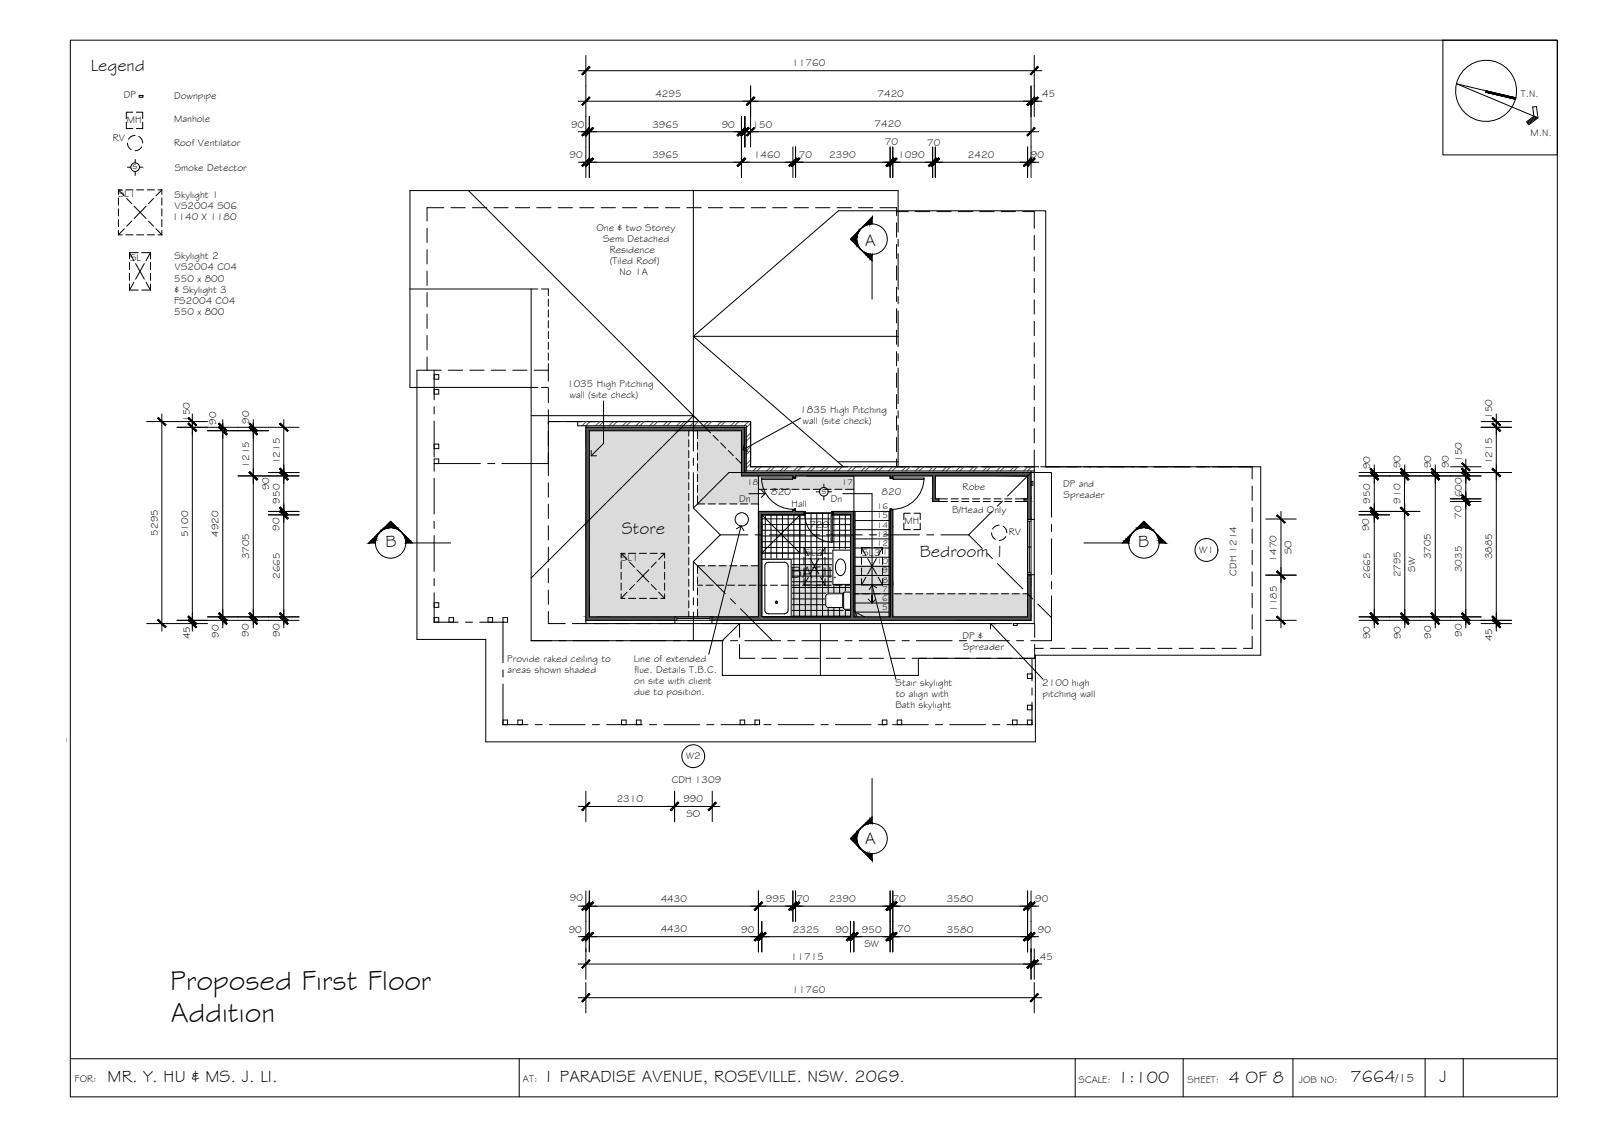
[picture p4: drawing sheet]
<svg xmlns="http://www.w3.org/2000/svg" width="420mm" height="297mm" viewBox="0 0 420 297" stroke-linecap="round" stroke-linejoin="round" font-family="sans-serif">
<defs><g id="words">
<g font-size="7.5">
<text x="44.6" y="259.5">Proposed First Floor</text>
<text x="44.8" y="267.8">Addition</text>
</g>
<g font-size="4.5">
<text x="23.8" y="18.5">Legend</text>
<text x="226.9" y="64.4">A</text>
<text x="101.1" y="143.4">B</text>
<text x="163.1" y="139.9">Store</text>
<text x="298.5" y="143.4">B</text>
<text x="241.2" y="146.1">Bedroom 1</text>
<text x="207.4" y="151.4">BATH.</text>
<text x="226.9" y="221.3">A</text>
<text x="28.2" y="283.6">MR. Y. HU &amp; MS. J. LI.</text>
<text x="142.4" y="283.6">1 PARADISE AVENUE, ROSEVILLE. NSW. 2069.</text>
<text x="293.2" y="283.9">1:100</text>
<text x="322.3" y="283.9">4 OF 8</text>
<text x="354.2" y="283.8">7664</text>
<text x="377.5" y="283.8">J</text>
</g>
<text font-size="3.2" x="366" y="283.8">/15</text>
<g font-size="2.6">
<text x="207.8" y="17.4">11760</text>
<text x="32.5" y="25.7">DP</text>
<text x="45.7" y="26">Downpipe</text>
<text x="171.9" y="25.5">4295</text>
<text x="230.1" y="25.4">7420</text>
<text x="273.4" y="25.5">45</text>
<text x="398.9" y="25.4">T.N.</text>
<text x="33.3" y="32.3">MH</text>
<text x="45.7" y="32">Manhole</text>
<text x="149.8" y="33.5">90</text>
<text x="171.1" y="33.5">3965</text>
<text x="189.3" y="33.5">90</text>
<text x="197.4" y="33.5">150</text>
<text x="229.4" y="33.4">7420</text>
<text x="401.4" y="35.5">M.N.</text>
<text x="29.6" y="37.1">RV</text>
<text x="45.7" y="38.4">Roof Ventilator</text>
<text x="149.4" y="41.5">90</text>
<text x="171.1" y="41.5">3965</text>
<text x="197.7" y="41.5">1460</text>
<text x="209.5" y="41.4">70</text>
<text x="217.5" y="41.5">2390</text>
<text x="232" y="37.9">70</text>
<text x="235.6" y="41.5">1090</text>
<text x="243.2" y="38.2">70</text>
<text x="253.9" y="41.5">2420</text>
<text x="270.4" y="41.5">90</text>
<text x="34.8" y="44.4">s</text>
<text x="45.8" y="44.8">Smoke Detector</text>
<text x="31" y="51.7">SL1</text>
<text x="45.8" y="51.9">Skylight 1</text>
<text x="45.1" y="57.7">1140 X 1180</text>
<text x="45.8" y="54.8">VS2004 S06</text>
<text x="156.4" y="60.5">One &amp; two Storey</text>
<text x="158.2" y="63.4">Semi Detached</text>
<text x="34.1" y="68.3">SL</text>
<text x="45.8" y="67.9">Skylight 2</text>
<text x="45.8" y="70.9">VS2004 C04</text>
<text x="159.9" y="66.3">Residence</text>
<text x="159.9" y="69.3">(Tiled Roof)</text>
<text x="45.7" y="73.8">550 x 800</text>
<text x="45.8" y="76.7">&amp; Skylight 3</text>
<text x="162.5" y="72.2">No 1A</text>
<text x="45.7" y="79.7">FS2004 C04</text>
<text x="45.7" y="82.6">550 x 800</text>
<text x="148.7" y="101.4">1035 High Pitching</text>
<text x="149.4" y="104.3">wall (site check)</text>
<text x="49.8" y="110.6" transform="rotate(-90 49.8 110.6)">150</text>
<text x="56.7" y="111.4" transform="rotate(-90 56.7 111.4)">90</text>
<text x="65.4" y="111.1" transform="rotate(-90 65.4 111.1)">90</text>
<text x="209.9" y="108.3">1835 High Pitching</text>
<text x="210.5" y="111.2">wall (site check)</text>
<text x="391.4" y="109.9" transform="rotate(-90 391.4 109.9)">150</text>
<text x="65.4" y="122.6" transform="rotate(-90 65.4 122.6)">1215</text>
<text x="73.4" y="121.7" transform="rotate(-90 73.4 121.7)">1215</text>
<text x="359.4" y="123" transform="rotate(-90 359.4 123)">90</text>
<text x="367.3" y="122.7" transform="rotate(-90 367.3 122.7)">90</text>
<text x="375.4" y="122.7" transform="rotate(-90 375.4 122.7)">90</text>
<text x="379.9" y="122.8" transform="rotate(-90 379.9 122.8)">90</text>
<text x="383.4" y="121.2" transform="rotate(-90 383.4 121.2)">150</text>
<text x="391.4" y="121.7" transform="rotate(-90 391.4 121.7)">1215</text>
<text x="70.6" y="128.6" transform="rotate(-90 70.6 128.6)">90</text>
<text x="193.9" y="131.5">Dn</text>
<text x="202.3" y="129.9">820</text>
<text x="215.4" y="129.5">s</text>
<text x="217.9" y="131.5">Dn</text>
<text x="231.2" y="129.9">820</text>
<text x="252.5" y="128.5">Robe</text>
<text x="278.8" y="127.6">DP and</text>
<text x="278.9" y="130.6">Spreader</text>
<text x="383.4" y="130.4" transform="rotate(-90 383.4 130.4)">600</text>
<text x="73.3" y="132.1" transform="rotate(-90 73.3 132.1)">950</text>
<text x="207.6" y="132.9">Hall</text>
<text x="237.2" y="137.4">MH</text>
<text x="249.8" y="134.5">B/Head Only</text>
<text x="359.4" y="132.1" transform="rotate(-90 359.4 132.1)">950</text>
<text x="367.3" y="132.1" transform="rotate(-90 367.3 132.1)">910</text>
<text x="383.3" y="136" transform="rotate(-90 383.3 136)">70</text>
<text x="41.4" y="140.5" transform="rotate(-90 41.4 140.5)">5295</text>
<text x="49.3" y="140.9" transform="rotate(-90 49.3 140.9)">5100</text>
<text x="57.3" y="140.8" transform="rotate(-90 57.3 140.8)">4920</text>
<text x="73.3" y="139.1" transform="rotate(-90 73.3 139.1)">90</text>
<text x="212.3" y="138.5">720</text>
<text x="264.6" y="140.2">RV</text>
<text x="359.1" y="139.3" transform="rotate(-90 359.1 139.3)">90</text>
<text x="65.3" y="146.7" transform="rotate(-90 65.3 146.7)">3705</text>
<text x="162.8" y="147.1">SL1</text>
<text x="211" y="145.6">SL2</text>
<text x="226.1" y="145.6">SL</text>
<text x="229.3" y="145.7">3</text>
<text x="314.5" y="145">W1</text>
<text x="334.8" y="147.2" transform="rotate(-90 334.8 147.2)">1470</text>
<text x="338.7" y="145.3" transform="rotate(-90 338.7 145.3)">SO</text>
<text x="371.2" y="149.9" transform="rotate(-90 371.2 149.9)">SW</text>
<text x="375.3" y="146.7" transform="rotate(-90 375.3 146.7)">3705</text>
<text x="391.4" y="146.7" transform="rotate(-90 391.4 146.7)">3885</text>
<text x="73.4" y="151.8" transform="rotate(-90 73.4 151.8)">2665</text>
<text x="324.3" y="150.9" transform="rotate(-90 324.3 150.9)">CDH 1214</text>
<text x="359.4" y="151.8" transform="rotate(-90 359.4 151.8)">2665</text>
<text x="367.3" y="151.4" transform="rotate(-90 367.3 151.4)">2795</text>
<text x="383.4" y="150" transform="rotate(-90 383.4 150)">3035</text>
<text x="334.9" y="160.4" transform="rotate(-90 334.9 160.4)">1185</text>
<text x="49.8" y="167.6" transform="rotate(-90 49.8 167.6)">45</text>
<text x="57.4" y="167.2" transform="rotate(-90 57.4 167.2)">90</text>
<text x="65.2" y="167" transform="rotate(-90 65.2 167)">90</text>
<text x="73.4" y="166.9" transform="rotate(-90 73.4 166.9)">90</text>
<text x="252.5" y="167.6">DP &amp;</text>
<text x="359.4" y="167.6" transform="rotate(-90 359.4 167.6)">90</text>
<text x="367.4" y="167.6" transform="rotate(-90 367.4 167.6)">90</text>
<text x="375.4" y="167.4" transform="rotate(-90 375.4 167.4)">90</text>
<text x="383.4" y="167" transform="rotate(-90 383.4 167)">90</text>
<text x="133" y="173.5">Provide raked ceiling to</text>
<text x="166.3" y="173.5">Line of extended</text>
<text x="252.6" y="170.5">Spreader</text>
<text x="391.4" y="168.1" transform="rotate(-90 391.4 168.1)">45</text>
<text x="133.1" y="176.4">areas shown shaded</text>
<text x="166.4" y="179.4">on site with client</text>
<text x="166.4" y="176.5">flue. Details T.B.C.</text>
<text x="234.9" y="179.9">Stair skylight</text>
<text x="273.3" y="179.9">2100 high</text>
<text x="166.4" y="182.3">due to position.</text>
<text x="234.9" y="185.7">Bath skylight</text>
<text x="234.9" y="182.8">to align with</text>
<text x="273.4" y="182.8">pitching wall</text>
<text x="0" y="194.3">ector - Existing</text>
<text x="179.9" y="199.1">W2</text>
<text x="176.2" y="205.3">CDH 1309</text>
<text x="161.7" y="210.3">2310</text>
<text x="179.2" y="210.3">990</text>
<text x="180" y="214.2">SO</text>
<text x="149.4" y="236.3">90</text>
<text x="173.3" y="236.5">4430</text>
<text x="200.9" y="236.5">995</text>
<text x="208.9" y="236.4">70</text>
<text x="217.5" y="236.5">2390</text>
<text x="234" y="236.4">70</text>
<text x="248.3" y="236.5">3580</text>
<text x="271.5" y="236.5">90</text>
<text x="149.1" y="244.5">90</text>
<text x="173.3" y="244.5">4430</text>
<text x="194.4" y="244.5">90</text>
<text x="208" y="244.5">2325</text>
<text x="219.1" y="244.5">90</text>
<text x="226.1" y="244.5">950</text>
<text x="235.4" y="244.4">70</text>
<text x="248.3" y="244.5">3580</text>
<text x="272.2" y="244.5">90</text>
<text x="207.4" y="251.6">11715</text>
<text x="226.7" y="248.3">SW</text>
<text x="272.7" y="251.7">45</text>
<text x="207.8" y="260.4">11760</text>
<text x="19.6" y="283.8">FOR:</text>
<text x="137.2" y="283.6">AT:</text>
<text x="282.9" y="283.9">SCALE:</text>
<text x="311.5" y="283.9">SHEET:</text>
<text x="340.7" y="283.9">JOB NO:</text>
</g>
<g font-size="2.2">
<text x="196" y="127">18</text>
<text x="220.8" y="127">17</text>
<text x="230" y="135.9">15</text>
<text x="230" y="133.5">16</text>
<text x="230" y="138.3">14</text>
<text x="230" y="140.7">13</text>
<text x="230" y="143.1">12</text>
<text x="230" y="145.5">11</text>
<text x="230" y="147.9">10</text>
<text x="231.4" y="150.3">9</text>
<text x="231.4" y="155.1">7</text>
<text x="231.4" y="152.7">8</text>
<text x="231.3" y="159.9">5</text>
<text x="231.4" y="157.5">6</text>
</g>
</g></defs>
<!-- layer: HATCH -->
<g fill="#dbdbdb" stroke="#dbdbdb" stroke-width=".26">
<path d="M185.8 112.9h8.7v8.7z"/>
<path d="M215.9 127.8h.4z"/>
<path d="M182.9 128.3h3.9l-3.9 3.8z"/>
<path d="M154.6 132.1h4.1l-4.1 4.2z"/>
<path d="M182.9 112.9l11.6 8.7-8.7-8.7zM182.9 112.9l11.6 8.7h-11.6z"/>
<path d="M177.9 112.9l2.7 8.7v-8.7zM177.9 112.9l2.7 8.7h-11.3z"/>
<path d="M154.6 112.9l14.7 8.7 8.6-8.7zM154.6 112.9l14.7 8.7h-14.7z"/>
<path d="M182.9 121.6l11.6 2.3v-2.3zM182.9 121.6l11.6 2.3h-11.6z"/>
<path d="M191.2 123.9l3.3 .9v-.9zM190.3 124.8l.9-.9 3.3 .9z"/>
<path d="M182.9 123.9l7.4 .9 .9-.9zM182.9 123.9l7.4 .9h-7.4z"/>
<path d="M208.6 124.8l15.4 .3v-.3zM208.6 124.8l15.4 .3h-15.4z"/>
<path d="M198.9 124.8l9 .3v-.3zM198.9 124.8l9 .3h-9z"/>
<path d="M190.3 124.8l8.6 .3v-.3zM190.3 124.8l8.6 .3h-9z"/>
<path d="M182.9 124.8l7 .3 .4-.3zM182.9 124.8l7 .3h-7z"/>
<path d="M198.9 125.1l9 .2v-.2zM198.9 125.1l9 .2h-9z"/>
<path d="M189.9 125.1l9 .2v-.2zM189.7 125.3l.2-.2 9 .2z"/>
<path d="M182.9 125.1l6.8 .2 .2-.2zM182.9 125.1l6.8 .2h-6.8z"/>
<path d="M208.6 125.1l15.4 .4v-.4zM208.6 125.1l15.4 .4h-15.4z"/>
<path d="M207.9 125.3l.4 .2v-.2zM207.9 125.3l.4 .2h-.4z"/>
<path d="M198.9 125.3l.8 .2v-.2zM198.9 125.3l.8 .2h-.8z"/>
<path d="M189.7 125.3l9.2 .2v-.2zM189.7 125.3l9.2 .2h-9.3z"/>
<path d="M182.9 125.3l6.7 .2 .1-.2zM182.9 125.3l6.7 .2h-6.7z"/>
<path d="M207.9 125.5l16.1 .2v-.2zM207.9 125.5l16.1 .2h-16.1z"/>
<path d="M198.9 125.5l.8 .2v-.2zM198.9 125.5l.8 .2h-.8z"/>
<path d="M189.6 125.5l9.3 .2v-.2zM189.6 125.5l9.3 .2h-9.5z"/>
<path d="M182.9 125.5l6.5 .2 .2-.2zM182.9 125.5l6.5 .2h-6.5z"/>
<path d="M199.8 125.7l24.2 .6v-.6zM199.8 125.7l24.2 .6h-24.2z"/>
<path d="M198.9 125.7l.9 .6v-.6zM198.9 125.7l.9 .6h-.9z"/>
<path d="M189.4 125.7l9.5 .6v-.6zM188.7 126.3l.7-.6 9.5 .6z"/>
<path d="M182.9 125.7l5.8 .6 .7-.6zM182.9 125.7l5.8 .6h-5.8z"/>
<path d="M199.8 126.3l24.2 .7v-.7zM199.8 126.3l24.2 .7h-24.1z"/>
<path d="M198.9 126.3l1 .7-.1-.7zM198.9 126.3l1 .7h-1z"/>
<path d="M199.9 127l24.1 .6v-.6zM199.9 127l24.1 .6h-23.9z"/>
<path d="M198.9 127l1.2 .6-.2-.6zM198.9 127l1.2 .6h-1.2z"/>
<path d="M188.7 126.3l10.2 1.3v-1.3zM188.7 126.3l10.2 1.3h-11.5z"/>
<path d="M182.9 126.3l4.5 1.3 1.3-1.3zM182.9 126.3l4.5 1.3h-4.5z"/>
<path d="M200.1 127.6l23.9 .2v-.2zM200.1 127.6l23.9 .2h-23.8z"/>
<path d="M187.4 127.6l11.5 .2v-.2zM187.4 127.6l11.5 .2h-11.7z"/>
<path d="M182.9 127.6l4.3 .2 .2-.2zM182.9 127.6l4.3 .2h-4.3z"/>
<path d="M216.1 127.8h7.9zM216.1 127.8h7.9z"/>
<path d="M200.2 127.8h15.9zM200.2 127.8h15.7z"/>
<path d="M187.2 127.8h11.7zM187.2 127.8h11.7z"/>
<path d="M182.9 127.8h4.3zM182.9 127.8h4.3z"/>
<path d="M216.3 127.8l7.7 .1zM216.3 127.8l7.7 .1z"/>
<path d="M215.9 127.8l.6 .1zM215.7 127.9h.8z"/>
<path d="M200.2 127.8h15.7zM200.2 127.8l15.5 .1z"/>
<path d="M187.2 127.8l11.7 .1zM187.2 127.9h11.7z"/>
<path d="M182.9 127.8h4.3zM182.9 127.8l4.3 .1z"/>
<path d="M216.5 127.9l7.5 .1zM216.5 127.9l7.5 .1z"/>
<path d="M215.7 127.9l1 .1zM215.5 128h1.2z"/>
<path d="M200.2 127.9h15.5zM200.2 127.9l15.3 .1z"/>
<path d="M187.2 127.9l11.7 .1zM187.2 127.9l11.7 .1h-11.8z"/>
<path d="M182.9 127.9h4.3zM182.9 127.9l4.2 .1z"/>
<path d="M216.7 128l7.3 .1zM216.7 128l7.3 .1z"/>
<path d="M215.5 128l1.4 .1zM215.3 128.1h1.6z"/>
<path d="M200.2 128h15.3zM200.2 128l15.1 .1z"/>
<path d="M198.9 127.6l1.4 .5-.2-.5zM198.9 127.6l1.4 .5h-1.4z"/>
<path d="M187.1 128l11.8 .1zM187.1 128l11.8 .1h-12z"/>
<path d="M216.9 128.1l7.1 .2v-.2zM216.9 128.1l7.1 .2h-7z"/>
<path d="M215.3 128.1l1.7 .2-.1-.2zM215.3 128.1l1.7 .2h-1.8z"/>
<path d="M200.3 128.1l14.9 .2 .1-.2zM200.3 128.1l14.9 .2h-14.9z"/>
<path d="M198.9 128.1l1.4 .2v-.2zM198.9 128.1l1.4 .2h-1.4z"/>
<path d="M186.9 128.1l12 .2v-.2zM186.9 128.1l12 .2h-12.1z"/>
<path d="M182.9 128l3.9 .3 .3-.3zM182.9 128l3.9 .3h-3.9z"/>
<path d="M186.8 128.3l12.1 3.8v-3.8zM182.9 132.1l3.9-3.8 12.1 3.8z"/>
<path d="M154.6 121.6l4.1 10.5 10.6-10.5zM154.6 121.6l4.1 10.5h-4.1z"/>
<path d="M169.3 121.6l11.3 14.7v-14.7zM169.3 121.6l11.3 14.7h-26z"/>
<path d="M154.6 136.3l26 8.8v-8.8zM154.6 136.3l26 8.8h-26z"/>
<path d="M174.3 145.1l6.3 11.8v-11.8zM174.3 145.1l6.3 11.8h-6.3z"/>
<path d="M154.6 145.1l8.3 11.8v-11.8zM154.6 145.1l8.3 11.8h-8.3z"/>
<path d="M154.6 156.9l26 4.8v-4.8zM154.6 156.9l26 4.8h-26z"/>
<path d="M162.9 145.1l11.4 11.8v-11.8zM162.9 145.1l11.4 11.8h-11.4z"/>
<path d="M182.9 148.3l51.3 7.4v-7.4zM182.9 148.3l51.3 7.4h-51.3z"/>
<path d="M182.9 155.7l86.6 6v-6zM182.9 155.7l86.6 6h-86.6z"/>
</g>
<!-- layer: TILES -->
<g fill="none" stroke="#000" stroke-width=".26">
<path d="M199.8 135h11.3v-.5h7.2v.5h4.8v26.7h-23.3zM199.8 136h23.3M199.8 137.5h23.3M199.8 139h23.3M200.7 135v26.7M202.2 135v26.7M203.7 135v26.7M205.2 135v26.7M206.7 135v26.7M208.2 135v26.7M209.7 135v26.7M211.1 134.5h7.2"/>
<path d="M211.2 134.5v27.2M212.7 134.5v27.2M214.2 134.5v27.2M215.7 134.5v27.2M217.2 134.5v27.2M218.7 135v26.7M220.2 135v26.7M221.7 135v26.7M199.8 140.5h23.3M199.8 142h23.3M199.8 143.5h23.3M199.8 145h23.3"/>
<path d="M199.8 146.5h23.3M199.8 148h23.3M199.8 149.5h23.3M199.8 151h23.3M199.8 152.5h23.3M199.8 154h23.3M199.8 155.5h23.3M199.8 157h23.3M199.8 158.5h23.3M199.8 160h23.3M199.8 161.5h23.3"/>
</g>
<!-- layer: HATCH -->
<g fill="#545454" stroke="#545454" stroke-width=".26">
<path d="M153.7 137.2l.9-.9v.9z"/>
<path d="M269.5 124.8l.9-.9v.9z"/>
<path d="M153.7 112.9h.9v23.4z"/>
<path d="M153.7 137.2l.9 24.5v-24.5zM153.7 137.2l.9 24.5h-.9z"/>
<path d="M156.8 161.7l20.2 .9v-.9zM156.8 161.7l20.2 .9h-20.2z"/>
<path d="M153.7 161.7l3.1 .9v-.9zM153.7 161.7l3.1 .9h-3.1z"/>
<path d="M207.9 133.7l.7 .4v-.4zM207.9 133.7l.7 .4h-.7z"/>
<path d="M198.9 134.1l12 .9v-.9zM198.9 134.1l12 .9h-12z"/>
<path d="M198.9 135l.9 3.2v-3.2zM198.9 135l.9 3.2h-.9z"/>
<path d="M198.9 138.2l.9 10.8v-10.8zM198.9 138.2l.9 10.8h-.9z"/>
<path d="M198.9 149l.9 4.4v-4.4zM198.9 149l.9 4.4h-.9z"/>
<path d="M218.5 134.1l5.5 .9v-.9zM218.5 134.1l5.5 .9h-5.5z"/>
<path d="M233.5 133.7l.7 4.5v-4.5zM233.5 133.7l.7 4.5h-.7z"/>
<path d="M223.1 135l.9 3.2v-3.2zM223.1 135l.9 3.2h-.9z"/>
<path d="M233.5 138.2l.7 15.2v-15.2zM233.5 138.2l.7 15.2h-.7z"/>
<path d="M223.1 138.2l.9 15.2v-15.2zM223.1 138.2l.9 15.2h-.9z"/>
<path d="M269.5 150.7l.9 1v-1zM269.5 150.7l.9 1h-.9zM269.5 151.7l.9 .9v-.9zM269.5 151.7l.9 .9h-.9z"/>
<path d="M269.5 152.6l.9 .8v-.8zM269.5 152.6l.9 .8h-.9z"/>
<path d="M269.5 153.4l.9 8.3v-8.3zM269.5 153.4l.9 8.3h-.9z"/>
<path d="M233.5 153.4l.7 8.3v-8.3zM233.5 153.4l.7 8.3h-.7z"/>
<path d="M223.1 153.4l.9 8.3v-8.3zM223.1 153.4l.9 8.3h-.9z"/>
<path d="M198.9 153.4l.9 8.3v-8.3zM198.9 153.4l.9 8.3h-.9z"/>
<path d="M186.7 161.7l83.7 .9v-.9zM186.7 161.7l83.7 .9h-83.7z"/>
<path d="M269.5 124.8l.9 6v-6zM269.5 124.8l.9 6h-.9z"/>
<path d="M268.6 130.8l1.8 .7v-.7zM268.6 130.8l1.8 .7h-1.8z"/>
<path d="M269.5 131.5l.9 4.7v-4.7zM269.5 131.5l.9 4.7h-.9z"/>
<path d="M181.8 112l13.6 .9v-.9zM181.8 112l13.6 .9h-13.6z"/>
<path d="M178.8 112l3 .9v-.9zM178.8 112l3 .9h-3.9z"/>
<path d="M153.7 112l24.2 .9 .9-.9zM153.7 112l24.2 .9h-24.2z"/>
<path d="M194.5 112.9l.9 11v-11zM194.5 112.9l.9 11h-.9z"/>
<path d="M194.5 123.9l75 .9 .9-.9zM194.5 123.9l75 .9h-75z"/>
<path d="M233.5 124.8l.7 .3v-.3zM233.5 124.8l.7 .3h-.7z"/>
<path d="M207.9 124.8l.7 .3v-.3zM207.9 124.8l.7 .3h-.7z"/>
<path d="M244.6 124.8l.7 6v-6zM244.6 124.8l.7 6h-.7z"/>
<path d="M244.6 130.8l1.6 .7v-.7zM244.6 130.8l1.6 .7h-1.6z"/>
<path d="M153.7 112.9v23.4h.9zM153.7 136.3h.9l-.9 .9z"/>
</g>
<!-- layer: BORDER -->
<g fill="none" stroke="#000" stroke-width=".26">
<path d="M18.4 10.5h390v277.1h-390zM378.4 10.5h30v30.1h-30zM389.7 24.2l7.8 1.8M397.6 25.7l-15.6-3.7 21.4 8.9-.4-3-1 .2 .3 2.4-1.9 1.4 .6 .8 2.4-1.8M402.6 30.6l-2.1 1.5M402.8 30.7l-2.1 1.6M403.1 30.8l-2.3 1.7M18.4 277.6h390M136.2 277.6v10M282 277.6v10M310.3 277.6v10M339.1 277.6v10"/>
<path d="M373.8 277.6v10M383.8 277.6v10"/>
<circle cx="389.7" cy="23.8" r="8"/>
</g>
<!-- layer: SECTION POINT -->
<g fill="#000" stroke="#000" stroke-width=".26">
<path d="M225.9 59.9l.4-.4zM223 62.7l1.7-1.7v3.4zM225.2 60.6l.3-.3-.3 .5zM225.5 65.1l.4 .4zM225.9 65.5l.4 .4zM99.6 139.5l-.4 .4zM100 139.1l.5-.3zM100.8 138.3l1.7-1.6 1.6 1.6zM104.8 139.1l.5 .4zM105.3 139.5l.4 .4zM297.2 139.5l-.4 .4zM297.6 139.1l-.4 .4z"/>
<path d="M300 136.7l1.7 1.6h-3.3zM301.9 138.8l.6 .3zM302.9 139.5l.3 .4zM224.7 218.2v3.3l-1.7-1.6zM225.9 217l-.4 .4zM226.3 216.6l-.4 .4zM225.2 221.8l.3 .5zM225.9 222.7l.4 .4z"/>
<path d="M226.3 59.5l.4-.5zM226.7 59l-.4 .5z"/>
<path d="M226.7 59v.2l.5-.6zM227.2 58.6v.4l-.5 .2z"/>
<path d="M227.2 58.6v.4l.5-.9zM227.7 58.1v.7l-.5 .2z"/>
<path d="M227.7 58.1v.7l.5-1.2zM228.2 57.6v1.1l-.5 .1z"/>
<path d="M228.2 57.6v1.1l.5-1.7zM228.7 57v1.7h-.5z"/>
<path d="M224.7 61v1.4zM224.8 61l-.1 1.4z"/>
<path d="M224.7 63v1.4zM224.8 63.6v.8z"/>
<path d="M224.8 61v.8l.2-1zM225 60.8l-.2 1z"/>
<path d="M224.8 63.6v.8l.2-.3zM225 64.1v.5l-.2-.2z"/>
<path d="M225 60.8v.5l.2-.7zM225.2 60.6l-.2 .7z"/>
<path d="M225 64.1v.5h.2zM225 64.6h.2v.2z"/>
<path d="M225.5 60.3l-.3 .5zM225.5 60.3l.4-.4z"/>
<path d="M225.2 64.6l.3 .5zM225.2 64.8l.3 .4z"/>
<path d="M226.3 65.9l.4 .3zM226.3 65.9l.4 .3v.2z"/>
<path d="M226.7 66.2v.2h.5zM226.7 66.4h.5v.4z"/>
<path d="M227.2 66.4v.4l.5-.2zM227.2 66.8l.5-.2v.7z"/>
<path d="M227.7 66.6v.7l.5-.6zM228.2 66.7v1.1l-.5-.5z"/>
<path d="M228.2 66.7v1.1l.5-1.1zM228.7 66.7v1.7l-.5-.6z"/>
<path d="M98.8 140.3l.5-.4zM98.8 140.3h.2l.3-.4z"/>
<path d="M100.5 138.6h.6l-.8 .2zM100.3 138.8l.8-.2z"/>
<path d="M100 139.1l.5-.3zM100 139.1l-.4 .4z"/>
<path d="M100.5 138.6l1.1-.2zM100.5 138.6l1.1-.2z"/>
<path d="M100.8 138.3h1.4zM100.7 138.4l1.5-.1z"/>
<path d="M102.8 138.3h1.3zM103.3 138.4h.9z"/>
<path d="M103.3 138.4h.9l-.3 .2zM103.9 138.6h.5l-.2-.2z"/>
<path d="M103.9 138.6h.5v.2zM104.4 138.6v.2h.2z"/>
<path d="M104.4 138.8l.4 .3zM104.6 138.8l.3 .3z"/>
<path d="M105.6 139.9l.3 .4zM105.7 139.9l.2 .4h.2z"/>
<path d="M296.8 139.9l-.2 .4zM296.4 140.3l.4-.4-.2 .4z"/>
<path d="M297.9 138.8l-.3 .3 .5-.3zM297.6 139.1l.3-.3z"/>
<path d="M298.1 138.6v.2l.5-.2zM298.1 138.6v.2h-.2z"/>
<path d="M298.3 138.4l.3 .2 .6-.2zM298.1 138.6l.2-.2 .3 .2z"/>
<path d="M298.4 138.3h1.3zM298.4 138.3l.8 .1z"/>
<path d="M300.3 138.3l1.5 .1zM300.3 138.3l1.5 .1z"/>
<path d="M300.9 138.4l1 .2zM300.9 138.4l1 .2z"/>
<path d="M301.4 138.6l.8 .2-.3-.2zM301.4 138.6l.8 .2z"/>
<path d="M301.9 138.8l.6 .3zM302.4 139.1l.5 .4z"/>
<path d="M303.2 139.9l.5 .4zM303.2 139.9l.5 .4z"/>
<path d="M96.8 142.3l.5-.5h1.2zM96.8 142.3h1.7v-.5z"/>
<path d="M97.3 141.8l.5-.5h.8zM97.3 141.8h1.2l.1-.5z"/>
<path d="M98.3 140.8h.5l-1 .5zM97.8 141.3h.8l.2-.5z"/>
<path d="M98.3 140.8l.7-.5zM98.3 140.8h.5l.2-.5z"/>
<path d="M105.9 140.3h.2l.1 .5zM106.1 140.3l.1 .5h.4z"/>
<path d="M106.2 140.8h.4l-.3 .5zM106.6 140.8l-.3 .5h.8z"/>
<path d="M106.3 141.3h.8l-.7 .5zM106.4 141.8h1.2l-.5-.5z"/>
<path d="M106.4 141.8h1.2l-1.1 .5zM106.5 142.3h1.6l-.5-.5z"/>
<path d="M294.9 141.8l1.1 .5 .1-.5zM294.4 142.3l.5-.5 1.1 .5z"/>
<path d="M295.4 141.3l.7 .5 .1-.5zM295.4 141.3l.7 .5h-1.2z"/>
<path d="M295.9 140.8l.3 .5 .1-.5zM295.9 140.8l.3 .5h-.8z"/>
<path d="M296.4 140.3l-.1 .5 .3-.5zM296.4 140.3l-.1 .5h-.4z"/>
<path d="M303.5 140.3l.7 .5zM303.5 140.3l.7 .5h-.5z"/>
<path d="M303.7 140.8l1 .5-.5-.5zM303.7 140.8l1 .5h-.8z"/>
<path d="M303.9 141.3l1.3 .5-.5-.5zM303.9 141.3l1.3 .5h-1.2z"/>
<path d="M304 141.8l1.7 .5-.5-.5zM304 141.8l1.7 .5h-1.7z"/>
<path d="M224.7 218.2v1.4zM224.7 218.2l.1 .8z"/>
<path d="M224.8 218.1l.2 .4-.2 .5zM224.8 218.1l.2 .4v-.6z"/>
<path d="M225 217.9h.2l-.2 .6zM225.2 217.7l-.2 .2h.2z"/>
<path d="M225.2 217.7l.3-.3-.3 .5zM225.2 217.7l.3-.3z"/>
<path d="M226.3 216.6l.4-.2zM226.3 216.6l.4-.2v-.2z"/>
<path d="M226.7 216.2l.5-.1-.5 .3zM226.7 216.2l.5-.1v-.4z"/>
<path d="M227.2 215.7l.5 .3-.5 .1zM227.2 215.7l.5 .3v-.8z"/>
<path d="M227.7 215.2l.5 .7-.5 .1zM227.7 215.2l.5 .7v-1.2z"/>
<path d="M228.2 214.7l.5 1.2h-.5zM228.2 214.7l.5 1.2v-1.7z"/>
<path d="M224.7 220.1l.1 1.5zM224.7 220.1l.1 1.5z"/>
<path d="M224.8 220.7l.2 1.1-.2-.2zM224.8 220.7l.2 1.1z"/>
<path d="M225 221.2l.2 .8-.2-.2zM225 221.2l.2 .8z"/>
<path d="M225.2 221.8l.3 .5zM225.5 222.2l.4 .5z"/>
<path d="M226.3 223l.4 .5zM226.3 223l.4 .5z"/>
<path d="M226.7 223.3l.5 .7zM226.7 223.3l.5 .7v-.5z"/>
<path d="M227.2 223.5l.5 1-.5-.5zM227.2 223.5l.5 1v-.8z"/>
<path d="M227.7 223.7l.5 1.3-.5-.5zM227.7 223.7l.5 1.3v-1.2z"/>
<path d="M228.2 223.8l.5 1.7-.5-.5zM228.2 223.8l.5 1.7v-1.6z"/>
</g>
<g fill="none" stroke="#000" stroke-width=".26">
<path d="M228.7 58.7v-1.7l-5.7 5.7 5.7 5.7M228.7 66.7v11.8M98.5 142.3h-1.7l5.7-5.6 5.6 5.6M106.5 142.3h11.7M284.3 142.3h11.7M294.4 142.3l5.6-5.6 5.7 5.6h-1.7M228.7 214.2l-5.7 5.7 5.7 5.6v-1.6M228.7 204.1v11.8"/>
<circle cx="228.7" cy="62.7" r="4"/>
<circle cx="102.5" cy="142.3" r="4"/>
<circle cx="300" cy="142.3" r="4"/>
<circle cx="228.7" cy="219.8" r="4"/>
</g>
<!-- layer: SERVICES -->
<g fill="none" stroke="#000" stroke-width=".26">
<path d="M33.1 32v1.7h1.7M33.4 37.5l.2 .8 .8 .9M34.8 29.4h-1.7v1.7M35.4 35.5l-1.1 .4-.6 .6M35.8 29.4h1.6v1.7M36.4 35.8l.9 .9 .1 .8M36.5 25h1v.5h-1zM37.2 38.5l-.6 .6-1.2 .4M37.4 32v1.7h-1.6M31.1 49.8h1M31.1 49.8v1.2M31.1 51.9v1.9"/>
<path d="M31.1 54.7v1.9M31.1 57.5v1.9M31.1 49.8l1.5 1.6M32.6 60l-1.5 1.6M33 49.8h1.9M33.2 52l1.4 1.4M33.4 43.8h.9M34.6 57.9l-1.4 1.4M35.2 54.1l1.6 1.6-1.6 1.6M35.5 41.8v.9M35.5 45v1M35.8 49.8h1.9"/>
<path d="M36.6 43.8h.9M38.3 54.1l-1.5 1.6 1.5 1.6M38.6 49.8h1.9M39 57.9l1.2 1.4M40.2 52l-1.2 1.4M40.9 60l1.5 1.6M41.4 49.8h1M42.4 49.8v1.2M42.4 51.9v1.9M42.4 54.7v1.9M42.4 57.5v1.9M42.4 49.8l-1.5 1.6"/>
<path d="M31.1 61.6h1M31.1 60.4v1.2M33 61.6h1.9M34 66.2h2.2M34 76h2.2M34 66.2v1.7M34 68.8v1.9M34 71.6v1.9M34 74.4v1.6M34 66.2l1.1 2.1M35.1 74l-1.1 2M35.6 69.1l2.3 4.1"/>
<path d="M35.8 61.6h1.9M37.2 66.2h2.3M37.2 76h2.3M37.9 69.1l-2.3 4.1M38.3 74l1.2 2M38.6 61.6h1.9M39.5 66.2v1.7M39.5 68.8v1.9M39.5 71.6v1.9M39.5 74.4v1.6M39.5 66.2l-1.2 2.1M41.4 61.6h1"/>
<path d="M42.4 60.4v1.2M214.1 128.9h.9M216.1 126.9v.9M216.1 130.1v1M217.2 128.9h.9M237.1 137.2v1.6h1.6M238.7 134.5h-1.6v1.7M239.7 134.5h1.6v1.7M241.3 137.2v1.6h-1.6M260.1 139.7l.1 .8 .9 .9M262.1 137.7l-.9 .2-.9 .8M263.1 138l.8 .9 .2 .8"/>
<path d="M270.4 126.2h.5v1h-.5zM162.9 145.1h1M162.9 156.9h1M162.9 145.1v1.2M162.9 147.2v1.9M162.9 150v1.9M162.9 152.9v1.8M162.9 155.7v1.2M162.9 145.1l1.6 1.6M164.5 155.3l-1.6 1.6M164.9 145.1h1.8M164.9 156.9h1.8"/>
<path d="M165.1 147.4l1.3 1.3M166.4 153.3l-1.3 1.3M167.1 149.4l1.5 1.6-1.5 1.6M167.7 145.1h1.9M167.7 156.9h1.9M170.2 149.4l-1.6 1.6 1.6 1.6M170.5 145.1h1.9M170.5 156.9h1.9M170.8 153.3l1.3 1.3M172.1 147.4l-1.3 1.3M172.8 155.3l1.5 1.6M173.3 145.1h1"/>
<path d="M173.3 156.9h1M174.3 145.1v1.2M174.3 147.2v1.9M174.3 150v1.9M174.3 152.9v1.8M174.3 155.7v1.2M174.3 145.1l-1.5 1.6M210.9 143.6h2.3M210.9 153.4h2.3M210.9 143.6v1.6M210.9 146.1v1.9M210.9 148.9v1.9"/>
<path d="M210.9 151.7v1.7M210.9 143.6l1.1 2M212 151.3l-1.1 2.1M212.5 146.4l2.3 4.1M214.1 143.6h2.3M214.1 153.4h2.3M214.8 146.4l-2.3 4.1M215.2 151.3l1.2 2.1M216.4 143.6v1.6M216.4 146.1v1.9M216.4 148.9v1.9M216.4 151.7v1.7"/>
<path d="M216.4 143.6l-1.2 2M226 143.6h2.2M226 153.4h2.2M226 143.6v1.6M226 146.1v1.9M226 148.9v1.9M226 151.7v1.7M226 143.6l1.1 2M227.1 151.3l-1.1 2.1M227.6 146.4l2.3 4.1M229.2 143.6h2.3M229.2 153.4h2.3"/>
<path d="M229.9 146.4l-2.3 4.1M230.3 151.3l1.2 2.1M231.5 143.6v1.6M231.5 146.1v1.9M231.5 148.9v1.9M231.5 151.7v1.7M231.5 143.6l-1.2 2M263.8 140.7l-.9 .8-.8 .2M265.8 163.5h1v.5h-1z"/>
<circle cx="35.5" cy="43.8" r="1.13"/>
<circle cx="194.5" cy="136.2" r="1.75"/>
<circle cx="216.1" cy="128.9" r="1.13"/>
</g>
<!-- layer: EXISTING -->
<g fill="none" stroke="#000" stroke-width=".26">
<path d="M112 59.8v3.8M116.4 54.5h-4.4v3.4M118.3 54.5h3.7M123.9 54.5h3.7M129.5 54.5h3.8M135.2 54.5h3.7M140.8 54.5h3.7M146.4 54.5h3.7M152 54.5h3.8M157.7 54.5h3.7M163.3 54.5h3.7M168.9 54.5h3.7"/>
<path d="M174.5 54.5h3.8M180.1 54.5h3.8M185.8 54.5h3.7M191.4 54.5h3.7M197 54.5h3.8M202.6 54.5h3.8M208.3 54.5h3.7M213.9 54.5h3.7M219.5 54.5h3.8M225.1 54.5h3.8M230.8 54.5h4.3v2M235.1 58.4v3.8"/>
<path d="M235.1 55.5h3.1M240.1 55.5h3.7M245.7 55.5h3.8M251.3 55.5h3.8M256.9 55.5h3.8M262.6 55.5h3.7M268.2 55.5h3.1v4.4M112 65.5v3.7M112 71.1v3.7M112 76.7v3.7M235.1 64v3.8M235.1 69.7v3.7"/>
<path d="M235.1 75.3v3.8M271.3 61.7v3.8M271.3 67.3v3.8M271.3 73v3.7M271.3 78.6v3.8M112 82.3v3.8M112 88v3.7M112 93.6v3.5h3.7M113.9 97.1v7.7M113.9 98.2h1.2v1.2h-1.2M117.6 97.1h3.8M123.2 97.1h3.8"/>
<path d="M128.8 97.1h3.8M134.5 97.1h3.7M140.1 97.1h3.7v2.8M235.1 80.9v3.8M235.1 86.5v3.8M235.1 92.2v3.7M235.1 97.8v3.8M271.3 84.2v3.8M271.3 89.8v3.8M271.3 95.5v3.7M113.9 106.7v1.8M113.9 110.4v9.4"/>
<path d="M113.9 116.4h1.2v1.2h-1.2M113.9 102.1h1.2v1.2h-1.2M143.8 110.5h3.1M143.8 101.8v3.8M143.8 107.4v3.8M143.8 113v3.8M143.8 118.7v6M148.8 110.5h3.7M154.4 110.5h3.7M160 110.5h3.8M165.6 110.5h3.8M171.3 110.5h3.7"/>
<path d="M176.9 110.5h3.7M182.5 110.5h3.8M188.1 110.5h3.8M193.8 110.5h3.1v10.7M235.1 103.4v3.8M235.1 109v3.8M235.1 114.7v3.7M271.3 101.1v3.8M271.3 106.7v3.8M271.3 112.4v3.7M271.3 118v4.4M113.9 120.3h1.2v1.2h-1.2z"/>
<path d="M113.9 121.7v1.8M113.9 125.4v9.4M113.9 136.7v1.8M143.8 126.6v3.7M143.8 132.2v3.7M143.8 137.8v3.8M235.1 120.3v2.1h3.6M240.5 122.4h3.8M246.2 122.4h3.7M251.8 122.4h3.7M257.4 122.4h3.8M263 122.4h3.8"/>
<path d="M268.7 122.4h3.7M274.3 122.4h3.7M279.9 122.4h3.8M285.5 122.4h3.8M291.2 122.4h3.7M296.8 122.4h3.7M302.4 122.4h3.8M308 122.4h3.8M313.7 122.4h3.7M319.3 122.4h3.7M324.9 122.4h3.5v3.2M328.4 127.4v3.8"/>
<path d="M328.4 133v3.8M328.4 138.7v3.7M113.9 140.4v9.4M113.9 151.7v1.8M113.9 155.4v7.7h6.3M113.9 158h1.2v1.2h-1.2M143.8 143.4v3.8M143.8 149.1v3.7M143.8 154.7v3.7M328.4 144.3v3.8M328.4 149.9v3.8M328.4 155.5v3.8"/>
<path d="M113.9 161.9h1.2v1.2M117.8 161.9h1.2v1.2h-1.2zM122.1 163.1h1.8M125.8 163.1h7.3v-1.2h-1.2v11.9M128 163.1v-1.2h1.2v1.2M131.9 175.6v1.9M131.9 179.4v10.6h6.6M143.8 160.3v3.2h4.5M150.1 163.5h3.8M155.8 163.5h3.7M161.4 163.5h3.7M167 163.5h3.8"/>
<path d="M172.6 163.5h3.8M178.3 163.5h3.7M183.9 163.5h3.7M189.5 163.5h4.5v3.6M194 169v3.6h4M199.8 172.6h3.8M205.5 172.6h3.7M211.1 172.6h3.7M216.7 172.6h3.8M222.3 172.6h3.8M228 172.6h3.7M233.6 172.6h3.7"/>
<path d="M239.2 172.6h3.8M244.8 172.6h3.8M250.5 172.6h3.7M256.1 172.6h3.7M261.7 172.6h3.8M270.7 176.7h-1.2v1.2h1.2M270.7 172.6v5.9M271.4 169v3.6h-4.1M271.4 170h2.2M271.4 163.5v3.6M275.5 170h3.8M281.1 170h3.8"/>
<path d="M286.8 170h3.7M292.4 170h3.7M298 170h3.8M303.6 170h3.8M309.3 170h3.7M314.9 170h3.7M320.5 170h3.8M328.4 166.8v3.2h-2.3M328.4 161.2v3.7M131.9 188.8h1.2v1.2M135.8 190v-1.2h1.2v1.2M140.3 190h1.9"/>
<path d="M144.1 190h9.4M155.3 190h1.9M159.1 190h9.4M163 190v-1.2h1.2v1.2M166.9 190v-1.2h1.2v1.2M170.3 190h1.9M174.1 190h9.4M185.3 190h1.9M189.1 190h10.1v-1.2h-1.2v1.2M194.1 190v-1.2h1.2v1.2M200.3 190h1.9M204.1 190h9.4"/>
<path d="M215.3 190h1.9M219.1 190h9.4M230.3 190h2.3v-1.2h-1.2v1.2M234.1 190h9.4M235.3 190v-1.2h1.2v1.2M245.3 190h1.9M249.1 190h9.4M260.3 190h1.9M264.1 190h6.6M265.6 190v-1.2h1.1v1.2M269.5 190v-1.2h1.2v1.2M270.7 184.9h-1.2v1.2h1.2"/>
<path d="M270.7 180.4v1.8M270.7 184.1v5.9"/>
</g>
<!-- layer: STAIRS -->
<g fill="none" stroke="#000" stroke-width=".26">
<path d="M198.9 124.8v9.3M211.6 124.8h12.4v35.4h.3M221 129.4h7.7v28.7v-2M224 134.1h9.5v27.6M224.3 136.5h8.9M224.3 134.1v27.6M224.3 138.9h8.9M233.2 134.1v27.6M224.3 150.9h8.9M224.3 146.1h8.9M224.3 155.7h8.9M224.3 153.3h8.9"/>
<path d="M224.3 158.1h8.9M224.3 148.5h8.9M224.3 143.7h8.9M224.3 141.3h8.9M227.7 157.1l1 1 1-1M224.3 160.5l2.5 1.2M224.3 160.5h8.9M224.3 160.5l.6 1.2"/>
</g>
<!-- layer: ROOFPLAN EXIST. -->
<g fill="none" stroke="#000" stroke-width=".26">
<path d="M122.9 50l60.5 60.5M181.8 50v59h-42.5M107.5 75.8h33.6M139.3 75.8v92.2h50.1M142 75.8h1.8v1.7M143.8 78.5v1.8M235.5 60.8v-10.8h-128v51.6h33.6M235.5 62.7v1.9M235.5 66.5v9.4M235.5 77.7v1.9M112 97.1h-2.6v70.5h18v26.9h144.2v-22.7M143.8 81.3v1.8"/>
<path d="M143.8 84.1v1.9M143.8 86.9v1.9M143.8 89.7v1.9M143.8 92.5v1.9M143.8 95.3v1.8M181.8 88.2l38.1-32.9h54.4v67.1h56.4v49.4h-59.3M235.5 88.2h-53.7l39.4 34.2M235.5 81.5v9.4M235.5 92.7v1.9M235.5 96.5v9.3M142 101.6h1.8M235.5 107.7v1.9"/>
<path d="M235.5 111.5v10.9M219.9 121.1h15.6M189.4 168v9.1h51.5v-4.5h30.7M194 163.5l-4.6 4.5M215.2 163.5v13.6"/>
</g>
<!-- layer: BOUNDARY -->
<g fill="none" stroke="#000" stroke-width=".26">
<path d="M152.5 110.5h-8.7v11h-12.2M154.4 110.5h1.9M158.1 110.5h9.4M169.4 110.5h1.9M173.2 110.5h9.3M184.4 110.5h1.9M188.1 110.5h8.8v11.9h10.4M113.9 121.5h12.1M127.9 121.5h1.9M209.2 122.4h1.9M212.9 122.4h9.4M224.2 122.4h1.9"/>
<path d="M228 122.4h9.3M239.2 122.4h1.9M242.9 122.4h9.4M254.2 122.4h1.9M257.9 122.4h9.4M269.2 122.4h1.9M273 122.4h9.3M284.2 122.4h1.9M287.9 122.4h9.4M299.2 122.4h1.9M302.9 122.4h9.4M314.2 122.4h1.9"/>
<path d="M318 122.4h10.4"/>
</g>
<!-- layer: NEWWORK -->
<path d="M151.5 110.5h45.4v11.9h74.4v1.1h-75.5v-11.9h-44.3zM153.7 112h41.7v11.9h75M153.7 111.6v51h23.3M210.9 134.1v.9h-11.1v26.7h23.3v-26.7h-4.6v-.9h5.5v27.6h9.5v-28h.7v28h35.3v-11h1.8M210.9 134.1h-2.3v-.4h-.7v.4h-9v27.6h-12.2v1.8M210.9 134.1v.9M270.4 123.5v12.7M271.3 136.2h-1.8v-4.7h-.9v-.7h.9v-6h-24.2v6h.9v.7h-1.6v-6.7h-10.4v.3h-.7v-.3h-24.9v.3h-.7v-.3h-13.4v-11.9h-39.9v48.8h22.4v1.8M270.4 150.7v11.9h-83.7" fill="none" stroke="#000" stroke-width=".26"/>
<!-- layer: HATCH -->
<g fill="none" stroke="#545454" stroke-width=".26">
<path d="M153.7 110.5l-1.1 1.1M154.8 110.5l-1.1 1.1M157.3 110.5l-1.1 1.1M158.3 110.5l-1.1 1.1M160.8 110.5l-1.1 1.1M161.8 110.5l-1.1 1.1M164.4 110.5l-1.1 1.1M165.4 110.5l-1.1 1.1M167.9 110.5l-1.1 1.1M168.9 110.5l-1.1 1.1M171.5 110.5l-1.1 1.1M172.5 110.5l-1.1 1.1"/>
<path d="M175 110.5l-1.1 1.1M176 110.5l-1.1 1.1M178.6 110.5l-1.1 1.1M179.6 110.5l-1.1 1.1M182.1 110.5l-1.1 1.1M183.1 110.5l-1.1 1.1M185.7 110.5l-1.1 1.1M186.7 110.5l-1.1 1.1M189.2 110.5l-1.1 1.1M190.2 110.5l-1.1 1.1M192.8 110.5l-1.1 1.1M193.7 110.5l-1.1 1.1"/>
<path d="M196.3 110.5l-1.1 1.1M196.9 111l-1.1 1.1M196.9 113.5l-1.1 1.1M196.9 117.1l-1.1 1.1M196.9 114.5l-1.1 1.1M196.9 118.1l-1.1 1.1M196.9 120.6l-1.1 1.1M196.9 121.6l-1.1 1.1M198.6 122.4l-1.1 1.1M199.6 122.4l-1.1 1.1M202.2 122.4l-1.1 1.1M203.2 122.4l-1.1 1.1"/>
<path d="M205.7 122.4l-1.1 1.1M206.7 122.4l-1.1 1.1M209.3 122.4l-1.1 1.1M210.3 122.4l-1.1 1.1M212.8 122.4l-1.1 1.1M213.8 122.4l-1.1 1.1M216.4 122.4l-1.1 1.1M217.4 122.4l-1.1 1.1M219.9 122.4l-1.1 1.1M220.9 122.4l-1.1 1.1M223.5 122.4l-1.1 1.1M224.5 122.4l-1.1 1.1"/>
<path d="M227 122.4l-1.1 1.1M228 122.4l-1.1 1.1M230.6 122.4l-1.1 1.1M231.5 122.4l-1.1 1.1M234.1 122.4l-1.1 1.1M235.1 122.4l-1.1 1.1M237.6 122.4l-1.1 1.1M238.6 122.4l-1.1 1.1M241.2 122.4l-1.1 1.1M242.2 122.4l-1.1 1.1M244.7 122.4l-1.1 1.1M245.7 122.4l-1.1 1.1"/>
<path d="M248.3 122.4l-1.1 1.1M249.3 122.4l-1.1 1.1M251.8 122.4l-1.1 1.1M252.8 122.4l-1.1 1.1M255.4 122.4l-1.1 1.1M256.4 122.4l-1.1 1.1M258.9 122.4l-1.1 1.1M259.9 122.4l-1.1 1.1M262.5 122.4l-1.1 1.1M263.5 122.4l-1.1 1.1M266 122.4l-1.1 1.1M267 122.4l-1.1 1.1"/>
<path d="M269.6 122.4l-1.1 1.1M270.6 122.4l-1.1 1.1"/>
</g>
<!-- layer: 0.13 -->
<g fill="none" stroke="#000" stroke-width=".26">
<path d="M180.6 112.9v1.5M180.6 115.3v1.9M180.6 118.1v1.9M182.9 112.9v2.1M182.9 116v1.8M182.9 118.8v1.8M180.6 120.9v1.9M180.6 123.7v1.9M180.6 126.5v1.9M180.6 129.4v1.8M180.6 132.2v1.8M180.6 135v1.9"/>
<path d="M180.6 137.8v1.9M182.9 130v2.1h1.9M182.9 121.6v1.9M182.9 124.4v1.9M182.9 127.2v1.9M185.8 132.1h1.8M188.6 132.1h1.8M191.4 132.1h1.9M194.2 132.1h1.9M197 132.1h1.9M198.9 128.3h2.2M199.7 125.3a8.2 8.2 0 0 0 8.2 8.2"/>
<path d="M202.1 128.3h1.8M204.9 128.3h1.8M207.7 128.3h1.9M210.5 128.3h1.9M211.1 134.9a7.2 7.2 0 0 0 7.2 7.2M213.3 128.3h1.9M216.1 128.3h1.9M218.9 128.3h1.9M221.7 128.3h2.3M242.3 125.3a8.2 8.2 0 0 1-8.2 8.2M246.2 131.5h2.3M246.2 130.8h2.3"/>
<path d="M249.4 131.5h1.9M249.4 130.8h1.9M252.3 131.5h1.8M252.3 130.8h1.8M255.1 131.5h1.8M255.1 130.8h1.8M257.9 131.5h1.8M257.9 130.8h1.8M260.7 131.5h1.9M260.7 130.8h1.9M263.5 131.5h1.9M263.5 130.8h1.9"/>
<path d="M266.3 131.5h2.3M266.3 130.8h2.3M180.6 140.6v1.9M180.6 143.4v1.9M180.6 146.2v1.9M180.6 149v1.9M180.6 151.9v1.8M180.6 154.7v1.8M180.6 157.5v1.9M182.9 151.3v1.9M182.9 154.1v1.9M182.9 156.9v1.9"/>
<path d="M182.9 159.7v2M182.9 153.4h1.3M184.8 148.3h-1.9v2M185.2 153.4h1.9M185.8 148.3h1.8M188 153.4h1.9M188.6 148.3h1.8M190.8 153.4h1.9M191.4 148.3h1.9M193.6 153.4h1.9M194.2 148.3h1.9M196.4 153.4h1.9"/>
<path d="M197 148.3h1.9M199.2 153.4h1.9M202.1 153.4h1.8M204.9 153.4h1.8M207.7 153.4h1.9M210.5 153.4h1.9M213.3 153.4h1.9M216.1 153.4h1.9M218.9 153.4h1.9M221.7 153.4h1.4M224 155.7h1.2M226.1 155.7h1.9"/>
<path d="M228.9 155.7h1.9M231.7 155.7h1.9M234.6 155.7h1.8M237.3 155.7h1.9M240.2 155.7h1.8M243 155.7h1.9M245.8 155.7h1.9M248.6 155.7h1.9M251.4 155.7h1.9M254.2 155.7h1.9M257.1 155.7h1.8M259.8 155.7h1.9"/>
<path d="M262.7 155.7h1.8M265.5 155.7h1.9M268.3 155.7h1.2M180.6 160.3v1.4"/>
</g>
<!-- layer: INSULCLAD -->
<path d="M271.3 123.5v12.7M271.3 150.7v12.8h-84.6M153.7 162.6v.9h23.3" fill="none" stroke="#000" stroke-width=".26"/>
<!-- layer: MASK -->
<g fill="#fff" stroke="#fff" stroke-width=".26">
<path d="M216.6 156.3v2.3z"/>
<path d="M199.8 146.6v15.1z"/>
<path d="M199.8 146.6h7.7l-7.7 15.1z"/>
<path d="M216.6 156.3v2.2zM216.6 156.3v2.3zM216.6 156.3v2.4z"/>
<path d="M216.6 156.2v2.5zM216.6 156.2v2.6z"/>
<path d="M216.6 156.1v2.7zM216.6 156.1v2.7z"/>
<path d="M216.6 156.1v2.7zM216.6 156.1v2.8z"/>
<path d="M216.7 156l-.1 2.9zM216.7 156v3z"/>
<path d="M216.7 155.9v3.1zM216.7 155.9v3.1z"/>
<path d="M216.7 155.9v3.1zM216.8 155.9v3.2z"/>
<path d="M216.8 155.8v3.3zM216.8 155.8v3.3z"/>
<path d="M216.8 155.8v3.3zM216.9 155.8v3.3z"/>
<path d="M216.9 155.8v3.3zM216.9 155.8v3.4z"/>
<path d="M216.9 155.8v3.4zM217 155.7v3.5z"/>
<path d="M217 155.7v3.5zM217.1 155.7l-.1 3.5z"/>
<path d="M217.1 155.7v3.5zM217.2 155.7v3.6z"/>
<path d="M217.2 155.7v3.6zM217.2 155.7v3.6z"/>
<path d="M217.2 155.7v3.6zM217.3 155.7l-.1 3.6z"/>
<path d="M217.3 155.7v3.6l4-3.6zM217.3 159.3l4-3.6v3.6z"/>
<path d="M221.3 155.4v4.1zM221.3 155.4v4.1z"/>
<path d="M221.3 155.4v4.1zM221.3 155.4v4.2z"/>
<path d="M221.3 155.3v4.3zM221.3 155.3v4.3z"/>
<path d="M221.3 155.3v4.3zM221.3 155.3v4.4z"/>
<path d="M221.3 155.3v4.4zM221.4 155.3v4.4z"/>
<path d="M221.4 155.3v4.4zM221.4 155.3v4.4z"/>
<path d="M221.4 155.3v4.4zM221.5 155.2l-.1 4.5z"/>
<path d="M221.5 155.2v4.5zM221.5 155.2v4.5z"/>
<path d="M221.5 155.2v4.5l1.6-4.5zM223.1 155.2v4.5h-1.6z"/>
<path d="M218 135h.3l-.3 7.2zM218.3 135l-.3 7.2h.3z"/>
<path d="M234.2 125.3v.4l8.2-.4zM234.2 125.7l8.2-.4v.4z"/>
<path d="M223.1 144.2l-4.7 9h4.7zM218.4 144.2h4.7l-4.7 9z"/>
<path d="M265.8 163.5l1 .5v-.5zM265.8 163.5l1 .5h-1z"/>
<path d="M207.5 146.6v15.1zM207.5 146.6v15.1h-7.7z"/>
<path d="M199.7 125.7h8.2v-.4zM199.7 125.3h8.2l-8.2 .4z"/>
</g>
<path d="M199.7 125.3h8.2v.4h-8.2zM218 135h.3v7.2h-.3zM234.2 125.3h8.2v.4h-8.2zM199.8 146.6h7.7v15.1h-7.7zM216.8 155.9l.5-.2h4l.2-.5h1.6v4.5h-1.7l-.1-.4h-4a.72 .72 0 0 1-.7-.8l-.1-2.1zM218.4 144.2h4.7v9h-4.7z" fill="none" stroke="#fff" stroke-width=".26"/>
<!-- layer: WETAREA FIXTURES -->
<g fill="none" stroke="#000" stroke-width=".26">
<path d="M199.8 135h10v10h-10zM199.8 135l10 10M209.8 135l-10 10M199.8 146.6h7.7v15.1h-7.7zM200.6 148.4v11.5a1.01 1.01 0 0 0 1 1M201.6 147.4a1.01 1.01 0 0 0-1 1M201.6 147.4h4.1a1.01 1.01 0 0 1 1 1M206.7 148.4v11.5a1.01 1.01 0 0 1-1 1h-4.1M218.4 144.2h4.7v9h-4.7zM219.8 146.8a1.23 1.23 0 0 1 1.4 0 1.23 1.23 0 0 1 .5 1.2 2.24 2.24 0 0 1-1.2 2.9 2.51 2.51 0 0 1-.9-3.9zM221 155.7v3.6M221.3 155.7h-4a.75 .75 0 0 0-.8 .7l.1 2.1a.72 .72 0 0 0 .7 .8h4"/>
<path d="M221.3 155.3l1.8-.1v4.5h-1.6l-.2-.2z"/>
<circle cx="203.6" cy="157.9" r=".31"/>
<circle cx="203.6" cy="157.9" r=".2"/>
</g>
<!-- layer: DOORS -->
<path d="M199.7 125.3h8.2v.4h-8.2zM207.9 125.1h.7v.4l-.7-.2zM207.9 133.5l.7-.1v.3h-.7zM210.9 134.1h.4l-.2 .9h-.2zM218 135h.3v7.2h-.3zM218.2 134.1h.3v.9h-.2zM233.5 125.1h.7v.2l-.7 .2zM233.5 133.4l.7 .1v.2h-.7zM234.2 125.3h8.2v.4h-8.2z" fill="none" stroke="#000" stroke-width=".26"/>
<!-- layer: BORDER -->
<g fill="#000" stroke="#000" stroke-width=".26">
<path d="M389.7 23.9l7.9 1.8-.1 .3zM389.8 23.8l7.8 1.9z"/>
<path d="M389.7 23.9v.3l7.8 1.8zM389.7 24.2l7.8 1.8z"/>
</g>
<!-- layer: WINDOWS -->
<g fill="none" stroke="#000" stroke-width=".26">
<path d="M269.5 136.2v14.5v-14.5h.9v14.5h-.9zM269.5 136.7h.9M270 136.7v13.5M271.3 136.2v14.5M269.5 143.4h.9M269.5 150.2h.9M177 161.7h9.7M177 163.5h9.7M177 162.6h9.7M177.5 161.7v.9M177.5 162.2h8.7M186.2 161.7v.9"/>
<circle cx="316.4" cy="144.2" r="3"/>
<circle cx="181.8" cy="198.3" r="3"/>
</g>
<!-- layer: ROOFPLAN NEW -->
<g fill="none" stroke="#000" stroke-width=".26">
<path d="M181.8 109l-42.5 42.5M181.8 109l3.1 3h10.5v11.9M181.8 109v9.3M184.9 112l1.5 1.5M187 114.1l1.3 1.4M189 116.1l1.3 1.4M191 118.1l1.3 1.4M181.8 120.1v1.9M181.8 123.9v9.3M181.8 133.2l7.1 7M193 120.1l1.5 1.5M200.6 123.9h-9.4l-9.4 9.3"/>
<path d="M202.5 123.9h1.9M206.3 123.9h9.4M217.5 123.9h1.9M221.3 123.9h9.4M232.5 123.9h1.9M236.3 123.9h9.3M247.5 123.9h1.9M251.3 123.9h9.4M260.3 134l-6.3 6.2M262.5 123.9h1.9M262.9 131.4l-1.3 1.3M266.3 123.9h9.5v11.7"/>
<path d="M270.4 123.9l-6.2 6.2M275.8 137.5v1.9M181.8 147.2v7.6M181.8 156.7v1.9M181.8 147.2l8.4 8.4M188.9 140.2l-7.1 7M188.9 140.2h7.3M191.6 157l1.3 1.3M194.2 159.6l8.4 8.4M198 140.2h1.9M201.8 140.2h9.4M213 140.2h1.9"/>
<path d="M216.8 140.2h9.4M228 140.2h1.9M231.8 140.2h9.4M243 140.2h1.9M246.8 140.2h7.2M254 140.2l3.6 3.6M258.9 145.1l1.4 1.3M261.6 147.8l6.6 6.6M269.5 155.7l1.4 1.3M272.2 158.4l3.6 3.5M275.8 141.2v9.4M275.8 152.5v1.9"/>
<path d="M275.8 156.2v11.8h-5.5M139.3 168h5.4M146.6 168h1.9M150.4 168h9.3M161.6 168h1.9M165.3 168h9.4M176.6 168h1.9M180.3 168h9.4M181.8 160.4v7.6M191.6 168h1.9M195.4 168h9.3M206.6 168h1.9"/>
<path d="M210.3 168h9.4M221.6 168h1.9M225.3 168h9.4M236.6 168h1.9M240.4 168h9.3M251.6 168h1.9M255.3 168h9.4M266.6 168h1.9"/>
</g>
<!-- layer: DIMENSION -->
<g fill="none" stroke="#000" stroke-width=".26">
<path d="M151.7 18.5h121.5M153.7 14.5v32M271.3 14.5v16M151.7 26.5h121.5M151.7 34.5h120.7M154.6 30.5v16M194.5 30.5v16M195.4 30.5v8M196.9 22.5v16M207.9 38.5v8M208.6 38.5v8M233.5 38.5v8"/>
<path d="M234.2 38.5v8M244.6 38.5v8M245.3 38.5v8M269.5 38.5v8M270.4 22.5v24M151.7 42.5h120.7M38.4 110.5h16M42.4 108.5v57M46.4 112h32M50.4 108.5v57M54.4 112.9h16M58.4 110v54.6"/>
<path d="M66.4 110v54.6M74.4 110v54.6M388.4 112h8M388.4 110.5h8M392.4 108.5v57M62.4 124.8h16M70.4 123.9h8M70.4 134.1h8M70.4 135h8M332 136.1h8M336 134.1v30.5M356.4 123.9h40"/>
<path d="M356.4 124.8h32M356.4 134.1h16M356.4 135h8M360.4 121.9v42.7M368.3 122.8v13.3M368.4 121.9v4.9M368.4 132.1v32.5M376.4 121.9v42.7M380.4 130.8h8M380.4 131.5h8M380.4 122.4h8M384.4 122.8v10"/>
<path d="M384.4 120.4v6.4M384.4 128.8v35.8M332 150.8h8M38.4 163.5h16M46.4 162.6h32M54.4 161.7h24M332 162.6h8M356.4 162.6h40M356.4 161.7h32M388.4 163.5h8M151.7 211.4h37.1M153.7 207.4v8"/>
<path d="M176.9 207.4v8M186.8 207.4v8M151.7 237.6h120.7M153.7 233.6v23.1M154.6 233.6v16M198.9 233.6v16M207.9 233.6v8M208.6 233.6v8M233.5 233.6v16M234.2 233.6v16M269.5 233.6v16M270.4 233.6v23.1"/>
<path d="M151.7 252.7h121.5M151.7 245.6h120.7M153.7 257.6v8M199.8 241.6v8M223.1 241.6v8M224 241.6v8M271.3 248.7v8M271.3 257.6v8M151.7 261.6h121.5"/>
</g>
<!-- layer: 0 -->
<g fill="#000" stroke="#000" stroke-width=".26">
<path d="M154.5 17.4l-1.7 2.2 2-2zM154.5 17.4l-1.7 2.2-.2-.2z"/>
<path d="M272.1 17.4l-1.9 2 .2 .2zM272.1 17.4l.3 .2-2 2z"/>
<path d="M152.6 35.4l.2 .2 1.7-2.2zM154.5 33.4l.3 .2-2 2z"/>
<path d="M154.5 25.4l-1.7 2.2 2-2zM154.5 25.4l-1.7 2.2-.2-.2z"/>
<path d="M155.5 33.4l-1.8 2.2 2-2zM153.4 35.4l2.1-2-1.8 2.2z"/>
<path d="M155.5 33.4l-1.8 2.2 2-2zM153.4 35.4l2.1-2-1.8 2.2z"/>
<path d="M193.3 35.4l.3 .2 1.8-2.2zM195.4 33.4l.2 .2-2 2z"/>
<path d="M193.3 35.4l.3 .2 1.8-2.2zM195.4 33.4l.2 .2-2 2z"/>
<path d="M194.3 35.4l.2 .2 1.7-2.2zM196.2 33.4l.3 .2-2 2z"/>
<path d="M195.8 27.4l.2 .2 1.7-2.2zM197.7 25.4l.3 .2-2 2z"/>
<path d="M196.2 33.4l-1.7 2.2 2-2zM194.3 35.4l1.9-2-1.7 2.2z"/>
<path d="M196.2 33.4l-1.7 2.2 2-2zM194.3 35.4l1.9-2-1.7 2.2z"/>
<path d="M197.7 25.4l-1.7 2.2 2-2zM197.7 25.4l-1.7 2.2-.2-.2z"/>
<path d="M197.7 33.4l-1.7 2.2 2-2zM197.7 33.4l-1.7 2.2-.2-.2z"/>
<path d="M269.3 27.4l.2 .2 1.8-2.2zM271.3 25.4l.2 .2-2 2z"/>
<path d="M269.3 27.4l.2 .2 1.8-2.2zM271.3 25.4l.2 .2-2 2z"/>
<path d="M269.3 35.4l.2 .2 1.8-2.2zM271.3 33.4l.2 .2-2 2z"/>
<path d="M272.1 25.4l-1.7 2.2 2-2zM272.1 25.4l-1.7 2.2-.2-.2z"/>
<path d="M152.6 43.4l.2 .2 1.7-2.2zM154.5 41.4l.3 .2-2 2z"/>
<path d="M155.5 41.4l-1.8 2.2 2-2zM153.4 43.4l2.1-2-1.8 2.2z"/>
<path d="M155.5 41.4l-1.8 2.2 2-2zM153.4 43.4l2.1-2-1.8 2.2z"/>
<path d="M193.3 43.4l.3 .2 1.8-2.2zM195.4 41.4l.2 .2-2 2z"/>
<path d="M195.4 41.4l-1.8 2.2 2-2zM193.3 43.4l2.1-2-1.8 2.2z"/>
<path d="M206.8 43.4l.3 .2 1.7-2.2zM208.8 41.4l.2 .2-1.9 2z"/>
<path d="M207.5 43.4l.3 .2 1.7-2.2zM209.5 41.4l.2 .2-1.9 2z"/>
<path d="M209.5 41.4l-1.7 2.2 1.9-2zM209.5 41.4l-1.7 2.2-.3-.2z"/>
<path d="M209.5 41.4l-1.7 2.2 1.9-2zM209.5 41.4l-1.7 2.2-.3-.2z"/>
<path d="M232.4 43.4l.2 .2 1.7-2.2zM234.3 41.4l.3 .2-2 2z"/>
<path d="M232.4 43.4l.2 .2 1.7-2.2zM234.3 41.4l.3 .2-2 2z"/>
<path d="M235 41.4l-1.7 2.2 2-2zM235 41.4l-1.7 2.2-.2-.2z"/>
<path d="M235 41.4l-1.7 2.2 2-2zM235 41.4l-1.7 2.2-.2-.2z"/>
<path d="M243.5 43.4l.2 .2 1.8-2.2zM245.5 41.4l.2 .2-2 2z"/>
<path d="M243.5 43.4l.2 .2 1.8-2.2zM245.5 41.4l.2 .2-2 2z"/>
<path d="M246.2 41.4l-1.8 2.2 2-2zM246.2 41.4l-1.8 2.2-.2-.2z"/>
<path d="M246.2 41.4l-1.8 2.2 2-2zM246.2 41.4l-1.8 2.2-.2-.2z"/>
<path d="M268.4 43.4l.2 .2 1.8-2.2zM270.4 41.4l.2 .2-2 2z"/>
<path d="M268.4 43.4l.2 .2 1.8-2.2zM270.4 41.4l.2 .2-2 2z"/>
<path d="M271.3 41.4l-1.8 2.2 2-2zM271.3 41.4l-1.8 2.2-.2-.2z"/>
<path d="M41.3 109.6l2 2 .2-.2zM41.5 109.4l2 2-2.2-1.8z"/>
<path d="M49.5 109.4l-.2 .2 2.2 1.8zM49.3 109.6l2.2 1.8-.2 .2z"/>
<path d="M49.3 111.1l2 2 .2-.2zM49.5 110.9l2 2-2.2-1.8z"/>
<path d="M49.3 111.1l2 2 .2-.2zM49.5 110.9l2 2-2.2-1.8z"/>
<path d="M57.5 110.9l-.2 .2 2.2 1.8zM57.3 111.1l2.2 1.8-.2 .2z"/>
<path d="M57.3 112l2 2 .2-.2zM57.3 112l.2-.2 2 2z"/>
<path d="M57.3 112l2 2 .2-.2zM57.3 112l.2-.2 2 2z"/>
<path d="M65.5 110.9l-.2 .2 2.2 1.8zM65.3 111.1l2.2 1.8-.2 .2z"/>
<path d="M65.3 112l2 2 .2-.2zM65.3 112l.2-.2 2 2z"/>
<path d="M65.3 112l2 2 .2-.2zM65.3 112l.2-.2 2 2z"/>
<path d="M73.3 111.1l2 2 .3-.2zM73.3 111.1l.2-.2 2.1 2z"/>
<path d="M391.5 109.4l-.2 .2 2.2 1.8zM391.3 109.6l2.2 1.8-.2 .2z"/>
<path d="M391.3 111.1l2 2 .2-.2zM391.3 111.1l.2-.2 2 2z"/>
<path d="M391.3 111.1l2 2 .2-.2zM391.3 111.1l.2-.2 2 2z"/>
<path d="M65.3 123.9l2.2 1.8-2-2zM65.3 123.9l2.2 1.8-.2 .2z"/>
<path d="M65.3 123.9l2 2 .2-.2zM65.3 123.9l.2-.2 2 2z"/>
<path d="M73.5 133l-.2 .2 2.3 1.8zM73.3 133.2l2.3 1.8-.3 .2z"/>
<path d="M73.3 123l2.3 1.8-2.1-2zM73.3 123l2.3 1.8-.3 .2z"/>
<path d="M73.3 123l2.3 1.8-2.1-2zM73.3 123l2.3 1.8-.3 .2z"/>
<path d="M73.5 133l-.2 .2 2.3 1.8zM73.3 133.2l2.3 1.8-.3 .2z"/>
<path d="M73.3 134.1l2 2 .3-.2zM73.3 134.1l.2-.2 2.1 2z"/>
<path d="M73.3 123.9l2 2 .3-.2zM73.3 123.9l.2-.2 2.1 2z"/>
<path d="M73.3 134.1l2 2 .3-.2zM73.3 134.1l.2-.2 2.1 2z"/>
<path d="M73.3 123.9l2 2 .3-.2zM73.3 123.9l.2-.2 2.1 2z"/>
<path d="M334.8 135.2l2.1 2 .2-.2zM334.8 135.2l.3-.2 2 2z"/>
<path d="M359.3 123l2.2 1.8-2-2zM359.3 123l2.2 1.8-.2 .2z"/>
<path d="M359.5 133l-.2 .2 2.2 1.8zM359.3 133.2l2.2 1.8-.2 .2z"/>
<path d="M359.5 133l-.2 .2 2.2 1.8zM359.3 133.2l2.2 1.8-.2 .2z"/>
<path d="M359.3 123.9l2 2 .2-.2zM359.3 123.9l.2-.2 2 2z"/>
<path d="M359.3 123.9l2 2 .2-.2zM359.3 123.9l.2-.2 2 2z"/>
<path d="M359.3 134.1l2 2 .2-.2zM359.3 134.1l.2-.2 2 2z"/>
<path d="M359.3 134.1l2 2 .2-.2zM359.3 134.1l.2-.2 2 2z"/>
<path d="M367.5 133l-.3 .2 2.3 1.8zM367.2 133.2l2.3 1.8-.3 .2z"/>
<path d="M367.5 122.8l-.2 .2 2.2 1.8zM367.3 123l2.2 1.8-.2 .2z"/>
<path d="M367.2 123.9l2 2 .3-.2zM367.2 123.9l.3-.2 2 2z"/>
<path d="M367.3 123.9l2 2 .2-.2zM367.3 123.9l.2-.2 2 2z"/>
<path d="M367.3 133.2l2 2 .2-.2zM367.3 133.2l.2-.2 2 2z"/>
<path d="M375.3 123l2.2 1.8-2-2zM375.3 123l2.2 1.8-.2 .2z"/>
<path d="M375.3 123.9l2 2 .2-.2zM375.3 123.9l.2-.2 2 2z"/>
<path d="M375.3 123.9l2 2 .2-.2zM375.3 123.9l.2-.2 2 2z"/>
<path d="M383.5 122.8l-.2 .2 2.2 1.8zM383.3 123l2.2 1.8-.2 .2z"/>
<path d="M383.5 123.7l-.2 .2 2.2 1.8zM383.3 123.9l2.2 1.8-.2 .2z"/>
<path d="M383.5 129.7l-.2 .2 2.2 1.8zM383.3 129.9l2.2 1.8-.2 .2z"/>
<path d="M383.5 121.3l-.2 .2 2.2 1.8zM383.3 121.5l2.2 1.8-.2 .2z"/>
<path d="M383.3 123.9l2 2 .2-.2zM383.3 123.9l.2-.2 2 2z"/>
<path d="M383.3 129.9l2 2 .2-.2zM383.3 129.9l.2-.2 2 2z"/>
<path d="M383.3 130.6l2 2 .2-.2zM383.3 130.6l.2-.2 2 2z"/>
<path d="M383.3 130.6l2 2 .2-.2zM383.3 130.6l.2-.2 2 2z"/>
<path d="M383.3 123l2 2 .2-.2zM383.3 123l.2-.2 2 2z"/>
<path d="M391.5 122.8l-.2 .2 2.2 1.8zM391.3 123l2.2 1.8-.2 .2z"/>
<path d="M391.3 123l2 2 .2-.2zM391.3 123l.2-.2 2 2z"/>
<path d="M335.1 149.7l-.3 .2 2.3 1.8zM334.8 149.9l2.3 1.8-.2 .2z"/>
<path d="M334.8 149.9l2.1 2 .2-.2zM334.8 149.9l.3-.2 2 2z"/>
<path d="M41.5 162.4l-.2 .2 2.2 1.8zM41.3 162.6l2.2 1.8-.2 .2z"/>
<path d="M49.5 161.5l-.2 .2 2.2 1.8zM49.3 161.7l2.2 1.8-.2 .2z"/>
<path d="M49.5 161.5l-.2 .2 2.2 1.8zM49.3 161.7l2.2 1.8-.2 .2z"/>
<path d="M49.3 162.6l2 2 .2-.2zM49.5 162.4l2 2-2.2-1.8z"/>
<path d="M57.5 160.6l-.2 .2 2.2 1.8zM57.3 160.8l2.2 1.8-.2 .2z"/>
<path d="M57.5 160.6l-.2 .2 2.2 1.8zM57.3 160.8l2.2 1.8-.2 .2z"/>
<path d="M57.3 161.7l2 2 .2-.2zM57.3 161.7l.2-.2 2 2z"/>
<path d="M65.5 160.6l-.2 .2 2.2 1.8zM65.3 160.8l2.2 1.8-.2 .2z"/>
<path d="M65.5 160.6l-.2 .2 2.2 1.8zM65.3 160.8l2.2 1.8-.2 .2z"/>
<path d="M65.3 161.7l2 2 .2-.2zM65.3 161.7l.2-.2 2 2z"/>
<path d="M73.5 160.6l-.2 .2 2.3 1.8zM73.3 160.8l2.3 1.8-.3 .2z"/>
<path d="M73.5 160.6l-.2 .2 2.3 1.8zM73.3 160.8l2.3 1.8-.3 .2z"/>
<path d="M73.3 161.7l2 2 .3-.2zM73.3 161.7l.2-.2 2.1 2z"/>
<path d="M335.1 161.5l-.3 .2 2.3 1.8zM334.8 161.7l2.3 1.8-.2 .2z"/>
<path d="M359.5 160.6l-.2 .2 2.2 1.8zM359.3 160.8l2.2 1.8-.2 .2z"/>
<path d="M359.5 160.6l-.2 .2 2.2 1.8zM359.3 160.8l2.2 1.8-.2 .2z"/>
<path d="M359.3 161.7l2 2 .2-.2zM359.3 161.7l.2-.2 2 2z"/>
<path d="M367.5 160.6l-.2 .2 2.2 1.8zM367.3 160.8l2.2 1.8-.2 .2z"/>
<path d="M367.5 160.6l-.2 .2 2.2 1.8zM367.3 160.8l2.2 1.8-.2 .2z"/>
<path d="M367.3 161.7l2 2 .2-.2zM367.3 161.7l.2-.2 2 2z"/>
<path d="M375.5 160.6l-.2 .2 2.2 1.8zM375.3 160.8l2.2 1.8-.2 .2z"/>
<path d="M375.5 160.6l-.2 .2 2.2 1.8zM375.3 160.8l2.2 1.8-.2 .2z"/>
<path d="M375.3 161.7l2 2 .2-.2zM375.3 161.7l.2-.2 2 2z"/>
<path d="M383.5 160.6l-.2 .2 2.2 1.8zM383.3 160.8l2.2 1.8-.2 .2z"/>
<path d="M383.5 160.6l-.2 .2 2.2 1.8zM383.3 160.8l2.2 1.8-.2 .2z"/>
<path d="M383.3 161.7l2 2 .2-.2zM383.5 161.5l2 2-2.2-1.8z"/>
<path d="M391.5 161.5l-.2 .2 2.2 1.8zM391.3 161.7l2.2 1.8-.2 .2z"/>
<path d="M391.5 161.5l-.2 .2 2.2 1.8zM391.3 161.7l2.2 1.8-.2 .2z"/>
<path d="M391.3 162.6l2 2 .2-.2zM391.5 162.4l2 2-2.2-1.8z"/>
<path d="M154.5 210.3l-1.7 2.2 2-2zM154.5 210.3l-1.7 2.2-.2-.2z"/>
<path d="M175.8 212.3l.2 .2 1.8-2.2zM177.8 210.3l.2 .2-2 2z"/>
<path d="M177.8 210.3l-1.8 2.2 2-2zM177.8 210.3l-1.8 2.2-.2-.2z"/>
<path d="M187.7 210.3l-2 2 .2 .2zM187.7 210.3l.2 .2-2 2z"/>
<path d="M154.5 236.4l-1.9 2.1 .2 .2zM154.5 236.4l.3 .3-2 2z"/>
<path d="M155.5 236.4l-1.8 2.3 2-2zM153.4 238.5l2.1-2.1-1.8 2.3z"/>
<path d="M155.5 236.4l-1.8 2.3 2-2zM153.4 238.5l2.1-2.1-1.8 2.3z"/>
<path d="M199.8 236.4l-2 2.1 .2 .2zM199.8 236.4l.2 .3-2 2z"/>
<path d="M199.8 236.4l-1.8 2.3 2-2zM199.8 236.4l-1.8 2.3-.2-.2z"/>
<path d="M208.8 236.4l-2 2.1 .3 .2zM208.8 236.4l.2 .3-1.9 2z"/>
<path d="M208.8 236.4l-2 2.1 .3 .2zM208.8 236.4l.2 .3-1.9 2z"/>
<path d="M209.5 236.4l-1.7 2.3 1.9-2zM209.5 236.4l-1.7 2.3-.3-.2z"/>
<path d="M209.5 236.4l-1.7 2.3 1.9-2zM209.5 236.4l-1.7 2.3-.3-.2z"/>
<path d="M234.3 236.4l-1.9 2.1 .2 .2zM234.3 236.4l.3 .3-2 2z"/>
<path d="M234.3 236.4l-1.9 2.1 .2 .2zM234.3 236.4l.3 .3-2 2z"/>
<path d="M235 236.4l-1.7 2.3 2-2zM235 236.4l-1.7 2.3-.2-.2z"/>
<path d="M235 236.4l-1.7 2.3 2-2zM235 236.4l-1.7 2.3-.2-.2z"/>
<path d="M268.4 238.5l.2 .2 1.8-2.3zM270.4 236.4l.2 .3-2 2z"/>
<path d="M268.4 238.5l.2 .2 1.8-2.3zM270.4 236.4l.2 .3-2 2z"/>
<path d="M271.3 236.4l-1.8 2.3 2-2zM271.3 236.4l-1.8 2.3-.2-.2z"/>
<path d="M154.5 244.4l-1.9 2.1 .2 .2zM154.5 244.4l.3 .3-2 2z"/>
<path d="M154.5 251.6l-1.7 2.2 2-1.9zM154.5 251.6l-1.7 2.2-.2-.2z"/>
<path d="M155.5 244.4l-1.8 2.3 2-2zM155.5 244.4l-1.8 2.3-.3-.2z"/>
<path d="M155.5 244.4l-1.8 2.3 2-2zM155.5 244.4l-1.8 2.3-.3-.2z"/>
<path d="M199.8 244.4l-2 2.1 .2 .2zM199.8 244.4l.2 .3-2 2z"/>
<path d="M199.8 244.4l-2 2.1 .2 .2zM199.8 244.4l.2 .3-2 2z"/>
<path d="M200.7 244.4l-1.8 2.3 2-2zM200.7 244.4l-1.8 2.3-.2-.2z"/>
<path d="M200.7 244.4l-1.8 2.3 2-2zM200.7 244.4l-1.8 2.3-.2-.2z"/>
<path d="M224 244.4l-2 2.1 .2 .2zM224 244.4l.2 .3-2 2z"/>
<path d="M224 244.4l-2 2.1 .2 .2zM224 244.4l.2 .3-2 2z"/>
<path d="M224.9 244.4l-1.8 2.3 2-2zM224.9 244.4l-1.8 2.3-.3-.2z"/>
<path d="M224.9 244.4l-1.8 2.3 2-2zM224.9 244.4l-1.8 2.3-.3-.2z"/>
<path d="M234.3 244.4l-1.9 2.1 .2 .2zM234.3 244.4l.3 .3-2 2z"/>
<path d="M234.3 244.4l-1.9 2.1 .2 .2zM234.3 244.4l.3 .3-2 2z"/>
<path d="M235 244.4l-1.7 2.3 2-2zM235 244.4l-1.7 2.3-.2-.2z"/>
<path d="M235 244.4l-1.7 2.3 2-2zM235 244.4l-1.7 2.3-.2-.2z"/>
<path d="M268.4 246.5l.2 .2 1.8-2.3zM270.4 244.4l.2 .3-2 2z"/>
<path d="M268.4 246.5l.2 .2 1.8-2.3zM270.4 244.4l.2 .3-2 2z"/>
<path d="M269.3 253.6l.2 .2 1.8-2.2zM271.3 251.6l.2 .3-2 1.9z"/>
<path d="M269.3 253.6l.2 .2 1.8-2.2zM271.3 251.6l.2 .3-2 1.9z"/>
<path d="M271.3 244.4l-1.8 2.3 2-2zM271.3 244.4l-1.8 2.3-.2-.2z"/>
<path d="M272.1 251.6l-1.7 2.2 2-1.9zM272.1 251.6l-1.7 2.2-.2-.2z"/>
<path d="M154.5 260.4l-1.7 2.3 2-2zM154.5 260.4l-1.7 2.3-.2-.2z"/>
<path d="M272.1 260.4l-1.9 2.1 .2 .2zM272.1 260.4l.3 .3-2 2z"/>
</g>
<path d="M155.1 118.1v1.4h1.4M158.3 105.1v11.2l-3.2 3.2M195.2 116.6l-.4 1.3 1.4 .4M210 109.6l-15.2 8.3M193.2 138.6l1.2-.7 .7 1.2M194.4 137.9l-8.5 33.6M196.4 129.4h4.2M199.7 128.4l.9 1-.9 1M228.7 153.4l6.3 24.7M229.9 154.1l-1.2-.7-.7 1.2M259.8 163.5l13.8 14.6M261.2 163.5h-1.4v1.4" fill="none" stroke="#000" stroke-width=".26"/>
<use href="#words"/>
</svg>
